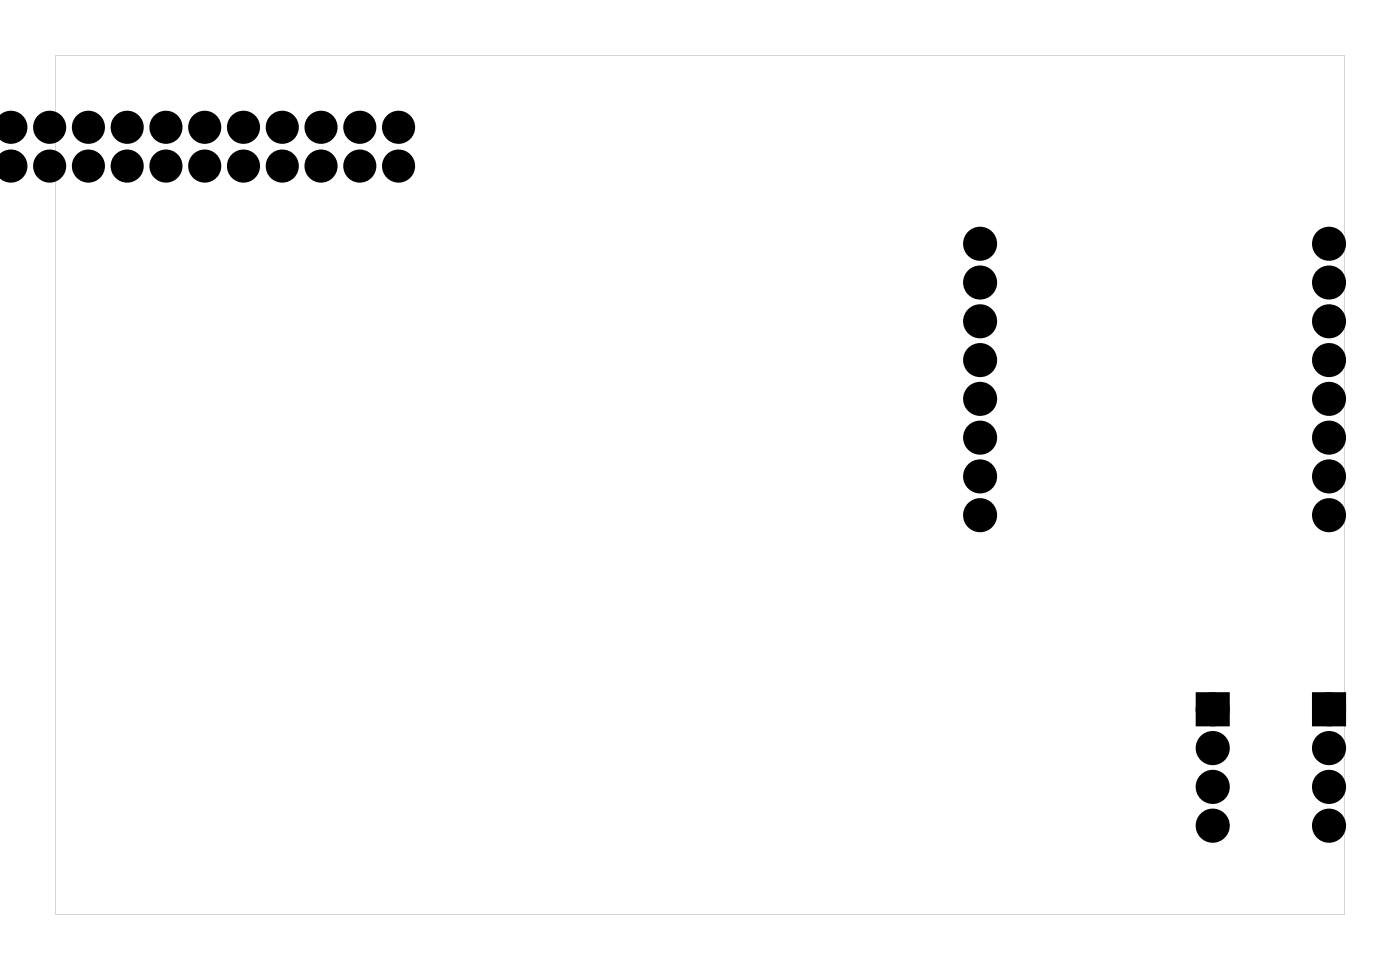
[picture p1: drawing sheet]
<svg xmlns="http://www.w3.org/2000/svg" width="92mm" height="63mm" viewBox="0 0 92 63" stroke-linecap="round" stroke-linejoin="round" font-family="sans-serif">
<g fill="#000">
<path d="M78.7 45.7h1.5v1.5h-1.5zM86.3 45.7h1.5v1.5h-1.5z"/>
<path d="M3.6 3.6v56.3h84.5v-56.3zM3.6 3.6h84.5v56.3h-84.5z"/>
</g>
<g fill="#000">
<circle cx=".7" cy="8.3" r=".74"/>
<circle cx=".7" cy="10.9" r=".74"/>
<circle cx="3.3" cy="8.3" r=".74"/>
<circle cx="3.3" cy="10.9" r=".74"/>
<circle cx="5.8" cy="8.3" r=".74"/>
<circle cx="5.8" cy="10.9" r=".74"/>
<circle cx="8.3" cy="8.3" r=".74"/>
<circle cx="8.3" cy="10.9" r=".74"/>
<circle cx="10.9" cy="8.3" r=".74"/>
<circle cx="10.9" cy="10.9" r=".74"/>
<circle cx="13.4" cy="8.3" r=".74"/>
<circle cx="13.4" cy="10.9" r=".74"/>
<circle cx="16" cy="8.3" r=".74"/>
<circle cx="16" cy="10.9" r=".74"/>
<circle cx="18.5" cy="8.3" r=".74"/>
<circle cx="18.5" cy="10.9" r=".74"/>
<circle cx="21" cy="8.3" r=".74"/>
<circle cx="21" cy="10.9" r=".74"/>
<circle cx="23.6" cy="8.3" r=".74"/>
<circle cx="23.6" cy="10.9" r=".74"/>
<circle cx="26.1" cy="8.3" r=".74"/>
<circle cx="26.1" cy="10.9" r=".74"/>
<circle cx="64.2" cy="18.5" r=".72"/>
<circle cx="64.2" cy="16" r=".72"/>
<circle cx="87.1" cy="16" r=".72"/>
<circle cx="87.1" cy="18.5" r=".72"/>
<circle cx="64.2" cy="33.7" r=".72"/>
<circle cx="64.2" cy="26.1" r=".72"/>
<circle cx="64.2" cy="31.2" r=".72"/>
<circle cx="64.2" cy="23.6" r=".72"/>
<circle cx="64.2" cy="28.6" r=".72"/>
<circle cx="64.2" cy="21" r=".72"/>
<circle cx="87.1" cy="26.1" r=".72"/>
<circle cx="87.1" cy="33.7" r=".72"/>
<circle cx="87.1" cy="31.2" r=".72"/>
<circle cx="87.1" cy="23.6" r=".72"/>
<circle cx="87.1" cy="28.6" r=".72"/>
<circle cx="87.1" cy="21" r=".72"/>
<circle cx="79.5" cy="51.5" r=".74"/>
<circle cx="79.5" cy="54.1" r=".74"/>
<circle cx="79.5" cy="49" r=".74"/>
<circle cx="79.5" cy="46.4" r=".74"/>
<circle cx="87.1" cy="51.5" r=".74"/>
<circle cx="87.1" cy="54.1" r=".74"/>
<circle cx="87.1" cy="49" r=".74"/>
<circle cx="87.1" cy="46.4" r=".74"/>
</g>
<g fill="none" stroke="#000" stroke-width=".69" stroke-linecap="butt">
<circle cx=".7" cy="8.3" r=".74"/>
<circle cx=".7" cy="10.9" r=".74"/>
<circle cx="3.3" cy="8.3" r=".74"/>
<circle cx="3.3" cy="10.9" r=".74"/>
<circle cx="5.8" cy="8.3" r=".74"/>
<circle cx="5.8" cy="10.9" r=".74"/>
<circle cx="8.3" cy="8.3" r=".74"/>
<circle cx="8.3" cy="10.9" r=".74"/>
<circle cx="10.9" cy="8.3" r=".74"/>
<circle cx="10.9" cy="10.9" r=".74"/>
<circle cx="13.4" cy="8.3" r=".74"/>
<circle cx="13.4" cy="10.9" r=".74"/>
<circle cx="16" cy="8.3" r=".74"/>
<circle cx="16" cy="10.9" r=".74"/>
<circle cx="18.5" cy="8.3" r=".74"/>
<circle cx="18.5" cy="10.9" r=".74"/>
<circle cx="21" cy="8.3" r=".74"/>
<circle cx="21" cy="10.9" r=".74"/>
<circle cx="23.6" cy="8.3" r=".74"/>
<circle cx="23.6" cy="10.9" r=".74"/>
<circle cx="26.1" cy="8.3" r=".74"/>
<circle cx="26.1" cy="10.9" r=".74"/>
</g>
<g fill="none" stroke="#000" stroke-width=".78" stroke-linecap="butt">
<circle cx="64.2" cy="16" r=".72"/>
<circle cx="64.2" cy="18.5" r=".72"/>
<circle cx="87.1" cy="16" r=".72"/>
<circle cx="87.1" cy="18.5" r=".72"/>
<circle cx="64.2" cy="28.6" r=".72"/>
<circle cx="64.2" cy="26.1" r=".72"/>
<circle cx="64.2" cy="33.7" r=".72"/>
<circle cx="64.2" cy="23.6" r=".72"/>
<circle cx="64.2" cy="31.2" r=".72"/>
<circle cx="64.2" cy="21" r=".72"/>
<circle cx="87.1" cy="26.1" r=".72"/>
<circle cx="87.1" cy="33.7" r=".72"/>
<circle cx="87.1" cy="28.6" r=".72"/>
<circle cx="87.1" cy="23.6" r=".72"/>
<circle cx="87.1" cy="31.2" r=".72"/>
<circle cx="87.1" cy="21" r=".72"/>
</g>
<g fill="none" stroke="#000" stroke-width=".76" stroke-linecap="butt">
<path d="M78.7 45.7h1.5v1.5h-1.5zM86.3 45.7h1.5v1.5h-1.5z"/>
<circle cx="79.5" cy="51.5" r=".74"/>
<circle cx="79.5" cy="54.1" r=".74"/>
<circle cx="79.5" cy="46.4" r=".74"/>
<circle cx="79.5" cy="49" r=".74"/>
<circle cx="87.1" cy="51.5" r=".74"/>
<circle cx="87.1" cy="54.1" r=".74"/>
<circle cx="87.1" cy="46.4" r=".74"/>
<circle cx="87.1" cy="49" r=".74"/>
</g>
</svg>
